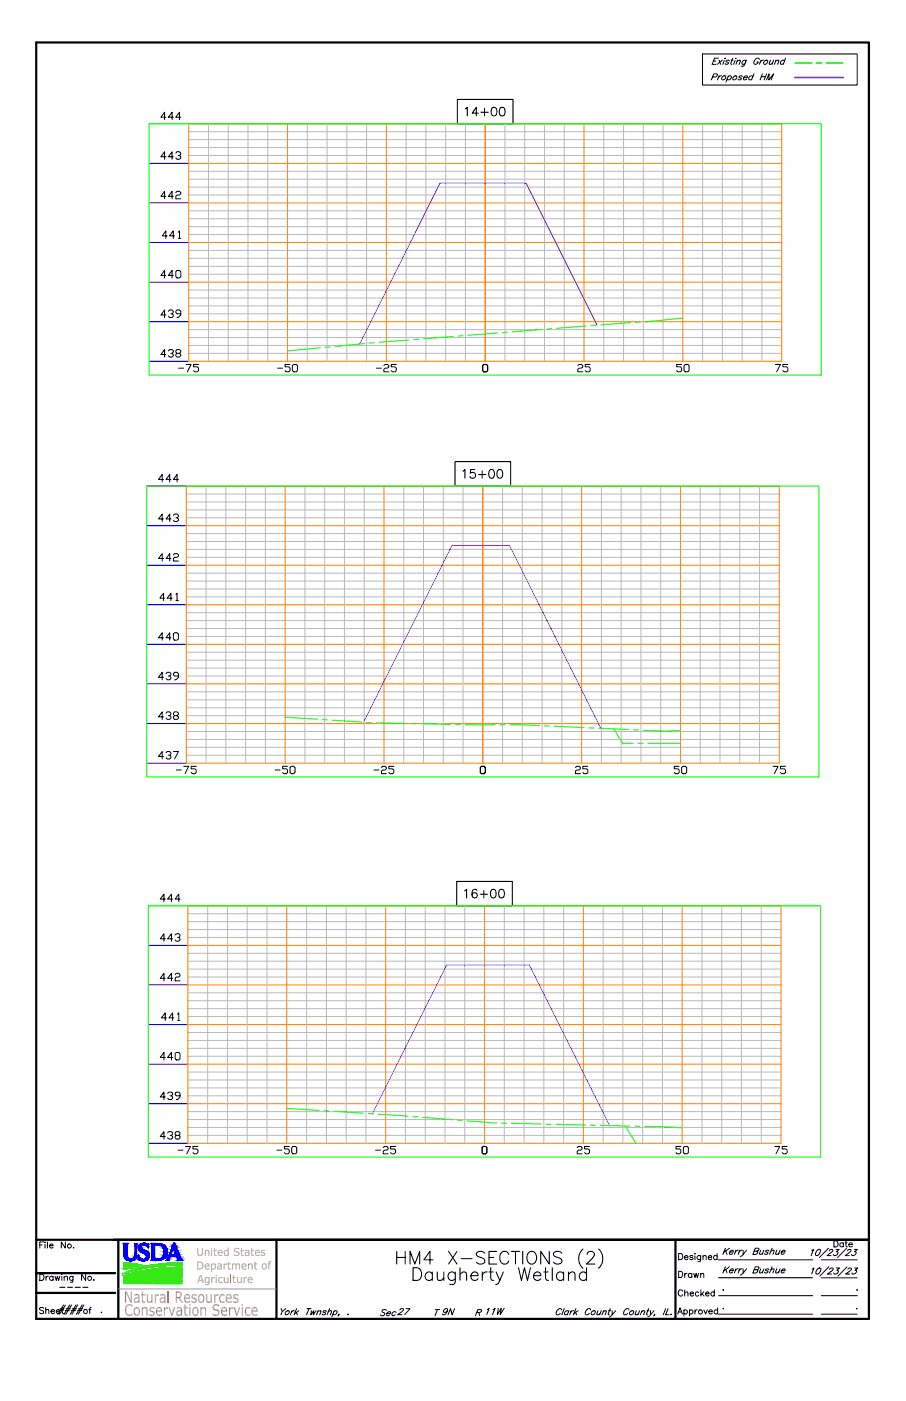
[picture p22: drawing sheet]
<svg xmlns="http://www.w3.org/2000/svg" width="279mm" height="432mm" viewBox="0 0 279 432" stroke-linecap="round" stroke-linejoin="round" font-family="sans-serif">
<defs><g id="words">
<text font-size="9.7" x="121.1" y="392">HM4 X-SECTIONS (2)</text>
<text font-size="8.9" x="126.2" y="397.1">Daugherty Wetland</text>
<g font-size="5.9" fill="#989898">
<text x="38.2" y="401.5">Natural Resources</text>
<text x="38.3" y="405.5">Conservation Service</text>
</g>
<text font-size="5.9" x="16.8" y="406.2">####</text>
<g font-size="5.1">
<text x="255.9" y="385.6">Date</text>
<text x="208.1" y="395.1">Drawn</text>
<text x="135.3" y="406.6">9N</text>
</g>
<g font-size="4.7">
<text x="208.1" y="400.5">Checked</text>
<text x="116" y="406.6">Sec T R</text>
<text x="121.4" y="406.2">27</text>
<text x="148.9" y="406.2">11W</text>
</g>
<g font-size="4.1" fill="#989898">
<text x="60.5" y="387.1">United States</text>
<text x="60.5" y="391.3">Department of</text>
<text x="60.8" y="395.4">Agriculture</text>
</g>
<g font-size="2.5">
<text x="17.1" y="397.8">----</text>
<text x="221.7" y="398.8">.</text>
<text x="263" y="398.8">.</text>
<text x="221.7" y="404.5">.</text>
</g>
</g></defs>
<!-- layer: 1.C3d.Sect -->
<g fill="none" stroke="#000" stroke-width=".33">
<path d="M141.1 30.6h17.1v7.6h-17.1zM143.5 33.6l.6-.5v2.6M147.5 34.9h-1.9l1.3-1.8v2.6M148.3 34.6h2.3M149.4 33.4v2.3M151.8 33.2a.92 .92 0 0 1 1.3 .4 1.71 1.71 0 0 1-.6 2.1h-.3a1.41 1.41 0 0 1-.6-2.1zM154.4 33.2a.88 .88 0 0 1 1.2 .4 2.28 2.28 0 0 1-.2 2 .92 .92 0 0 1-1.3-.4 2.14 2.14 0 0 1 .3-2zM140.3 142.3h17.2v7.5h-17.2zM142.8 145.2l.6-.5v2.7M146.4 144.7h-1.2l-.2 1.1a.93 .93 0 0 1 1.4 0 .93 .93 0 0 1-.1 1.4 .93 .93 0 0 1-1.4-.3M147.6 146.3h2.2M148.7 145.1v2.3"/>
<path d="M151.1 144.8a.85 .85 0 0 1 1.2 .4 1.36 1.36 0 0 1-.8 2.2 1.45 1.45 0 0 1-.7-2.2zM153.6 144.8a.86 .86 0 0 1 1.3 .4 1.35 1.35 0 0 1-.9 2.2 1.69 1.69 0 0 1-.4-2.6zM140.8 271.7h17.2v7.5h-17.2zM143.3 274.6l.6-.5v2.6M147.1 274.5a.76 .76 0 0 0-.8-.4 .76 .76 0 0 0-.6 .5 1.59 1.59 0 0 0 .6 2.1 .82 .82 0 0 0 .9-.7 .82 .82 0 0 0-.7-.9 .82 .82 0 0 0-.9 .7M148.1 275.6h2.3M149.2 274.5v2.2M151.6 274.2a.87 .87 0 0 1 1.3 .4 1.76 1.76 0 0 1-.6 2.1h-.3a1.72 1.72 0 0 1-.4-2.5zM154.1 274.2a.92 .92 0 0 1 1.3 .4 1.71 1.71 0 0 1-.6 2.1h-.3a1.41 1.41 0 0 1-.6-2.1z"/>
</g>
<g fill="none" stroke="#00f" stroke-width=".31">
<path d="M46 38.2h12.2M46 50.4h12.2M46 74.7h12.2M46 62.5h12.2M46 99.2h12.2M46 87h12.2M46 111.3h12.2M45.2 149.8h12.3M45.2 174.2h12.3M45.2 162h12.3M45.2 198.6h12.3M45.2 186.4h12.3"/>
<path d="M45.2 210.8h12.3M45.2 235.2h12.3M45.2 223h12.3M45.8 279.2h12.1M45.8 291.4h12.1M45.8 315.8h12.1M45.8 303.6h12.1M45.8 328h12.1M45.8 352.4h12.1M45.8 340.2h12.1"/>
</g>
<g fill="none" stroke="#ff7f00" stroke-width=".31">
<path d="M58.2 38.2h182.9v73.1h-182.9zM88.7 38.2v73.1M119.1 38.2v73.1M149.6 38.2v73.1M180.1 38.2v73.1M210.6 38.2v73.1M58.2 50.4h182.9M58.2 74.7h182.9M58.2 62.5h182.9M58.2 99.2h182.9M58.2 87h182.9M57.5 149.8h182.8v85.4h-182.8z"/>
<path d="M87.9 149.8v85.4M118.4 149.8v85.4M148.9 149.8v85.4M179.4 149.8v85.4M209.9 149.8v85.4M57.5 174.2h182.8M57.5 162h182.8M57.5 198.6h182.8M57.5 186.4h182.8M57.5 210.8h182.8M57.5 223h182.8M57.9 279.2h183v73.2h-183z"/>
<path d="M88.4 279.2v73.2M118.9 279.2v73.2M149.4 279.2v73.2M179.9 279.2v73.2M210.4 279.2v73.2M57.9 291.4h183M57.9 315.8h183M57.9 303.6h183M57.9 328h183M57.9 340.2h183"/>
</g>
<g fill="none" stroke="#bababa" stroke-width=".31">
<path d="M64.3 38.2v73.1M70.4 38.2v73.1M76.5 38.2v73.1M82.6 38.2v73.1M94.8 38.2v73.1M100.9 38.2v73.1M107 38.2v73.1M113.1 38.2v73.1M125.2 38.2v73.1M131.3 38.2v73.1M137.4 38.2v73.1M143.5 38.2v73.1"/>
<path d="M155.7 38.2v73.1M161.8 38.2v73.1M167.9 38.2v73.1M174 38.2v73.1M186.2 38.2v73.1M192.3 38.2v73.1M198.4 38.2v73.1M204.5 38.2v73.1M216.7 38.2v73.1M222.8 38.2v73.1M228.9 38.2v73.1M235 38.2v73.1"/>
<path d="M58.2 57.7h182.9M58.2 55.2h182.9M58.2 52.8h182.9M58.2 47.9h182.9M58.2 45.5h182.9M58.2 43h182.9M58.2 40.6h182.9M58.2 79.6h182.9M58.2 77.2h182.9M58.2 72.3h182.9M58.2 69.9h182.9M58.2 67.4h182.9"/>
<path d="M58.2 65h182.9M58.2 60.1h182.9M58.2 96.7h182.9M58.2 94.3h182.9M58.2 91.8h182.9M58.2 89.4h182.9M58.2 84.5h182.9M58.2 82.1h182.9M58.2 108.9h182.9M58.2 106.5h182.9M58.2 104h182.9M58.2 101.6h182.9"/>
<path d="M57.5 159.6h182.8M57.5 157.1h182.8M57.5 154.7h182.8M57.5 152.3h182.8M63.6 149.8v85.4M69.7 149.8v85.4M75.7 149.8v85.4M81.8 149.8v85.4M94 149.8v85.4M100.1 149.8v85.4M106.2 149.8v85.4M112.3 149.8v85.4"/>
<path d="M124.5 149.8v85.4M130.6 149.8v85.4M136.7 149.8v85.4M142.8 149.8v85.4M155 149.8v85.4M161.1 149.8v85.4M167.2 149.8v85.4M173.3 149.8v85.4M185.5 149.8v85.4M191.6 149.8v85.4M197.7 149.8v85.4M203.8 149.8v85.4"/>
<path d="M215.9 149.8v85.4M222 149.8v85.4M228.1 149.8v85.4M234.2 149.8v85.4M57.5 179.1h182.8M57.5 176.7h182.8M57.5 171.8h182.8M57.5 169.3h182.8M57.5 166.9h182.8M57.5 164.5h182.8M57.5 196.2h182.8M57.5 193.7h182.8"/>
<path d="M57.5 191.3h182.8M57.5 188.8h182.8M57.5 184h182.8M57.5 181.5h182.8M57.5 218.1h182.8M57.5 215.7h182.8M57.5 213.2h182.8M57.5 208.3h182.8M57.5 205.9h182.8M57.5 203.5h182.8M57.5 201h182.8M57.5 232.8h182.8"/>
<path d="M57.5 230.3h182.8M57.5 227.9h182.8M57.5 225.5h182.8M57.5 220.6h182.8M64 279.2v73.2M70.1 279.2v73.2M76.2 279.2v73.2M82.3 279.2v73.2M94.6 279.2v73.2M100.7 279.2v73.2M106.8 279.2v73.2M112.8 279.2v73.2"/>
<path d="M125 279.2v73.2M131.1 279.2v73.2M137.2 279.2v73.2M143.3 279.2v73.2M155.5 279.2v73.2M161.6 279.2v73.2M167.7 279.2v73.2M173.8 279.2v73.2M186 279.2v73.2M192.1 279.2v73.2M198.2 279.2v73.2M204.3 279.2v73.2"/>
<path d="M216.5 279.2v73.2M222.6 279.2v73.2M228.7 279.2v73.2M234.8 279.2v73.2M57.9 298.7h183M57.9 296.2h183M57.9 293.8h183M57.9 288.9h183M57.9 286.5h183M57.9 284.1h183M57.9 281.6h183M57.9 318.2h183"/>
<path d="M57.9 313.3h183M57.9 310.9h183M57.9 308.4h183M57.9 306h183M57.9 301.1h183M57.9 337.7h183M57.9 335.3h183M57.9 332.9h183M57.9 330.4h183M57.9 325.5h183M57.9 323.1h183M57.9 320.7h183"/>
<path d="M57.9 349.9h183M57.9 347.5h183M57.9 345.1h183M57.9 342.6h183"/>
</g>
<g fill="none" stroke="#0f0" stroke-width=".33">
<path d="M46 38.2h207.3v77.4h-207.3zM194.4 99.4l-9.1 .7M197.5 99.2l-1.5 .2M210.6 98.1l-11.6 1.1M98.7 107.2l-10 .9M101.8 106.9l-1.5 .1M112.4 105.9l-9.1 .9M115.4 105.6l-1.5 .1M126.1 104.8l-9.1 .7M129.1 104.6l-1.5 .1M139.8 103.7l-9.2 .7M142.8 103.5l-1.5 .1"/>
<path d="M153.4 102.7l-9.1 .6M156.5 102.4l-1.6 .1M167.1 101.6l-9.1 .7M170.1 101.3l-1.5 .1M180.8 100.5l-9.1 .7M183.8 100.3h-1.5M45.2 149.8h207.3v89.7h-207.3zM87.9 221.1l10 .6M99.4 221.8l1.5 .1M102.4 222l9.1 .6M113.1 222.7l1.5 .1M116.1 222.8l9.1 .2"/>
<path d="M126.8 223h1.5M129.8 223.1l9.2 .2M140.5 223.3h1.5M143.5 223.3l9.2 .1M154.2 223.4h1.5M157.3 223.4l9.1 .2M167.9 223.7l1.6 .1M171 223.8l9.1 .4M181.6 224.3l1.6 .1M184.7 224.4l9.1 .4M189.3 224.6l2.7 4.5h3.3M195.3 224.9l1.5 .1"/>
<path d="M196.8 229.1h1.5M198.4 225.1l6.1 .2 5.4-.2M199.9 229.1h10M45.8 279.2h207.2v77.4h-207.2zM88.4 341.6l10 .6M99.9 342.3l1.6 .2M103 342.5l9.1 .6M113.6 343.2l1.6 .1M116.7 343.4l9.1 .6M127.3 344.1l1.5 .1M130.4 344.4l9.1 .7M141 345.2l1.5 .1"/>
<path d="M144 345.5l9.2 .6M154.7 346.1l1.5 .1M157.7 346.2l9.2 .2M168.4 346.5h1.5M171.4 346.5l9.2 .3M182.1 346.8h1.5M185.1 346.8l9.2 .3M192.9 347l3.2 5.4M195.8 347.1h1.5M198.9 347.2l11.5 .4"/>
</g>
<g fill="none" stroke="#000" stroke-width=".31">
<path d="M51.2 36.1h-1.6l1.2-1.5v2.3M53.4 36.1h-1.5l1.2-1.5v2.3M55.8 36.1h-1.6l1.1-1.5v2.3M51.2 48.3h-1.6l1.2-1.5v2.3M53.4 48.3h-1.5l1.2-1.5v2.3M54.2 59.4l.4-.4h.7l.5 .4v.3l-.5 .4h-.7l-.4 .4v.8h1.6M54.2 47.2l.4-.4h.7l.5 .4v.3l-.5 .4h-.3M55.3 47.9l.5 .4v.4l-.5 .4h-.7l-.4-.4M51.2 60.5h-1.6l1.2-1.5v2.3M51.5 72.7h-1.5l1.2-1.5v2.3M53.4 60.5h-1.5l1.2-1.5v2.3M53.8 72.7h-1.5l1.1-1.5v2.3"/>
<path d="M55 71.6l.3-.4v2.3M55 73.5h.8M51.2 97.1h-1.6l1.2-1.6v2.4M51.2 84.9h-1.6l1.2-1.6v2.4M51.9 95.9l.4-.4h.8l.3 .4v.4l-.3 .4h-.4M53.1 96.7l.3 .4v.3l-.3 .5h-.8l-.4-.5M53.4 84.9h-1.5l1.2-1.6v2.4M54.6 83.3h.7l.5 .5v1.5l-.5 .4h-.7l-.4-.4v-1.5zM55.8 96.7h-1.2l-.4-.4v-.4l.4-.4h.7l.5 .4v1.2l-.8 .8h-.4M51.2 109.3h-1.6l1.2-1.6v2.3M51.9 108.1l.4-.4h.8l.3 .4v.4l-.3 .4h-.4M53.1 108.9l.3 .4v.3l-.3 .4h-.8l-.4-.4"/>
<path d="M54.6 108.9l-.4-.4v-.4l.4-.4h.7l.5 .4v.4l-.5 .4h-.7l-.4 .4v.3l.4 .4h.7l.5-.4v-.3l-.5-.4M55.1 113.5h1.5M57.4 112.3h1.5l-1.1 2.3M61.2 112.3h-1.5v.8h1.1l.4 .4v.7l-.4 .4h-.7l-.4-.4M85.6 113.5h1.5M89.4 112.3h-1.5v.8h1.1l.4 .4v.7l-.4 .4h-.7l-.4-.4M90.2 112.7l.4-.4h.8l.3 .4v1.5l-.3 .4h-.8l-.4-.4zM116.1 113.5h1.5M118.4 112.7l.3-.4h.8l.4 .4v.4l-.4 .4h-.8l-.3 .3v.8h1.5M122.2 112.3h-1.5v.8h1.1l.4 .4v.7l-.4 .4h-.7l-.4-.4M148.9 112.7l.3-.4h.8l.4 .4v1.5l-.4 .4h-.8l-.3-.4zM178.2 112.7l.4-.4h.7l.4 .4v.4l-.4 .4h-.7l-.4 .3v.8h1.5"/>
<path d="M182 112.3h-1.5v.8h1.1l.4 .4v.7l-.4 .4h-.7l-.4-.4M210.2 112.3h-1.5v.8h1.1l.4 .4v.7l-.4 .4h-.8l-.3-.4M210.9 112.7l.5-.4h.7l.4 .4v1.5l-.4 .4h-.7l-.5-.4zM239.1 112.3h1.6l-1.2 2.3M243 112.3h-1.6v.8h1.2l.4 .4v.7l-.4 .4h-.8l-.4-.4M50.4 159.9h-1.5l1.1-1.5v2.3M50.4 147.8h-1.5l1.1-1.6v2.3M52.7 159.9h-1.5l1.1-1.5v2.3M52.7 147.8h-1.5l1.1-1.6v2.3M53.5 158.8l.3-.4h.8l.4 .4v.4l-.4 .4h-.4M54.6 159.6l.4 .3v.5l-.4 .3h-.8l-.3-.3M55 147.8h-1.5l1.1-1.6v2.3"/>
<path d="M50.4 172.1h-1.5l1.1-1.5v2.3M52.7 172.1h-1.5l1.1-1.5v2.3M53.5 171l.3-.4h.8l.4 .4v.4l-.4 .4h-.8l-.3 .3v.8h1.5M50.4 196.6h-1.5l1.1-1.6v2.3M50.8 184.4h-1.5l1.1-1.6v2.3M52.7 196.6h-1.5l1.1-1.6v2.3M53.1 184.4h-1.5l1.1-1.6v2.3M53.5 195.4l.3-.4h.8l.4 .4v1.5l-.4 .4h-.8l-.3-.4zM54.2 183.2l.4-.4v2.3M54.2 185.1h.8M50.4 208.8h-1.5l1.1-1.6v2.3M51.2 219.8l.4-.4h.7l.4 .4v.4l-.4 .4h-.4"/>
<path d="M51.2 207.6l.4-.4h.7l.4 .4v.4l-.4 .3h-.4M52.3 208.3l.4 .5v.3l-.4 .4h-.7l-.4-.4M55 208.3h-1.2l-.3-.3v-.4l.3-.4h.8l.4 .4v1.2l-.8 .7h-.4M50.4 233.1h-1.5l1.1-1.5v2.3M50.4 220.9h-1.5l1.1-1.5v2.3M51.2 232l.4-.4h.7l.4 .4v.4l-.4 .4h-.4M52.3 232.8l.4 .3v.4l-.4 .4h-.7l-.4-.4M52.3 220.6l.4 .3v.4l-.4 .4h-.7l-.4-.4M53.5 231.6h1.5l-1.2 2.3M53.8 220.6l-.3-.4v-.4l.3-.4h.8l.4 .4v.4l-.4 .4h-.8l-.3 .3v.4l.3 .4h.8l.4-.4v-.4l-.4-.3M54.4 237.3h1.5M56.7 236.2h1.5l-1.1 2.3"/>
<path d="M60.5 236.2h-1.5v.8h1.1l.4 .3v.8l-.4 .4h-.7l-.4-.4M84.8 237.3h1.6M88.7 236.2h-1.5v.8h1.1l.4 .3v.8l-.4 .4h-.8l-.3-.4M89.4 236.6l.4-.4h.8l.4 .4v1.5l-.4 .4h-.8l-.4-.4zM115.3 237.3h1.6M117.6 236.6l.4-.4h.8l.3 .4v.4l-.3 .3h-.8l-.4 .4v.8h1.5M121.5 236.2h-1.6v.8h1.2l.4 .3v.8l-.4 .4h-.8l-.4-.4M148.1 236.6l.4-.4h.8l.4 .4v1.5l-.4 .4h-.8l-.4-.4zM177.5 236.6l.3-.4h.8l.4 .4v.4l-.4 .3h-.8l-.3 .4v.8h1.5M181.3 236.2h-1.6v.8h1.2l.4 .3v.8l-.4 .4h-.8l-.4-.4M209.4 236.2h-1.5v.8h1.2l.3 .3v.8l-.3 .4h-.8l-.4-.4M210.2 236.6l.4-.4h.8l.4 .4v1.5l-.4 .4h-.8l-.4-.4z"/>
<path d="M238.4 236.2h1.6l-1.2 2.3M242.2 236.2h-1.5v.8h1.2l.3 .3v.8l-.3 .4h-.8l-.4-.4M51 277.1h-1.6l1.2-1.5v2.3M53.2 277.1h-1.5l1.2-1.5v2.3M55.5 277.1h-1.5l1.1-1.5v2.3M51 289.3h-1.6l1.2-1.5v2.3M53.2 289.3h-1.5l1.2-1.5v2.3M54 288.2l.4-.4h.7l.4 .4v.4l-.4 .3h-.3M55.1 288.9l.4 .4v.4l-.4 .4h-.7l-.4-.4M51 301.5h-1.6l1.2-1.5v2.3M51.3 313.7h-1.5l1.2-1.5v2.3M53.2 301.5h-1.5l1.2-1.5v2.3"/>
<path d="M53.6 313.7h-1.5l1.1-1.5v2.3M54 300.4l.4-.4h.7l.4 .4v.4l-.4 .3h-.7l-.4 .4v.8h1.5M54.8 312.6l.3-.4v2.3M54.8 314.5h.7M51 338.1h-1.6l1.2-1.5v2.3M51 325.9h-1.6l1.2-1.5v2.3M51.7 337l.4-.4h.8l.3 .4v.3l-.3 .4h-.4M52.9 337.7l.3 .4v.4l-.3 .4h-.8l-.4-.4M53.2 325.9h-1.5l1.2-1.5v2.3M54.4 324.4h.7l.4 .4v1.5l-.4 .4h-.7l-.4-.4v-1.5zM55.5 337.7h-1.1l-.4-.4v-.3l.4-.4h.7l.4 .4v1.1l-.7 .8h-.4M51 350.3h-1.6l1.2-1.5v2.3"/>
<path d="M51.7 349.2l.4-.4h.8l.3 .4v.4l-.3 .3h-.4M52.9 349.9l.3 .4v.4l-.3 .4h-.8l-.4-.4M54.4 349.9l-.4-.3v-.4l.4-.4h.7l.4 .4v.4l-.4 .3h-.7l-.4 .4v.4l.4 .4h.7l.4-.4v-.4l-.4-.4M54.9 354.5h1.5M57.2 353.3h1.5l-1.1 2.3M61 353.3h-1.5v.8h1.1l.4 .4v.8l-.4 .3h-.7l-.4-.3M85.4 354.5h1.5M89.2 353.3h-1.5v.8h1.1l.4 .4v.8l-.4 .3h-.7l-.4-.3M90 353.7l.3-.4h.8l.4 .4v1.6l-.4 .3h-.8l-.3-.3zM115.9 354.5h1.5M118.2 353.7l.3-.4h.8l.4 .4v.4l-.4 .4h-.8l-.3 .4v.7h1.5M122 353.3h-1.6v.8h1.2l.4 .4v.8l-.4 .3h-.7l-.5-.3"/>
<path d="M148.7 353.7l.3-.4h.8l.4 .4v1.6l-.4 .3h-.8l-.3-.3zM178 353.7l.4-.4h.7l.4 .4v.4l-.4 .4h-.7l-.4 .4v.7h1.5M181.8 353.3h-1.5v.8h1.1l.4 .4v.8l-.4 .3h-.7l-.4-.3M210 353.3h-1.5v.8h1.1l.4 .4v.8l-.4 .3h-.8l-.3-.3M210.7 353.7l.5-.4h.7l.4 .4v1.6l-.4 .3h-.7l-.5-.3zM238.9 353.3h1.6l-1.2 2.3M242.8 353.3h-1.6v.8h1.2l.4 .4v.8l-.4 .3h-.8l-.4-.3"/>
</g>
<path d="M184.1 100.2l-21.9-43.8h-26.5l-24.8 49.6M112.1 222.6l27.3-54.5h17.7l28.2 56.4M114.8 343.3l22.9-45.8h25.6l24.7 49.4" fill="none" stroke="#f0f" stroke-width=".33"/>
<!-- layer: 4.Tblk.Brdr.Line -->
<path d="M11.2 13.1h256.8v393.4h-256.8zM11.2 382.1h256.8M11.2 398.5h24.3M11.2 392.4h24.3M36.5 382.1v24.4M85.3 382.1v24.4M208.3 382.1v24.4" fill="none" stroke="#000" stroke-width=".69"/>
<!-- layer: 4.Tblk.Text -->
<g fill="none" stroke="#000" stroke-width=".31">
<path d="M12.3 392.7h.6a1.01 1.01 0 0 1 .7 1 1.01 1.01 0 0 1-.7 .9h-.6zM12.3 383.7h.7M13.5 382.8h-1.2v1.9M13.9 382.8v.2zM13.9 383.5v1.2M14.2 393.4v1.2M14.6 382.8v1.9M14.9 393.4l-.4 .1-.3 .4M15.3 383.9h1.1a.61 .61 0 0 0-.9-.3 .61 .61 0 0 0-.2 .8 .61 .61 0 0 0 .9 .2l.2-.2M16.4 393.6a.61 .61 0 0 0-.9-.1 .61 .61 0 0 0 0 .9 .61 .61 0 0 0 .9-.1M16.4 393.4v1.2M17 393.4l.4 1.2 .3-1.2 .4 1.2 .3-1.2"/>
<path d="M19.1 392.7v.2zM19.1 393.5v1.1M19.8 393.7l.4-.3 .5 .1 .1 1.1M19.8 393.4v1.2M20.2 382.8v1.9l-1.3-1.9v1.9M22.5 393.4l-.1 1.7-.7 .1M22.5 393.6a.61 .61 0 0 0-.9-.1 .61 .61 0 0 0 0 .9 .61 .61 0 0 0 .9-.1M22.6 384.6h.2zM26.4 392.7v1.9l-1.2-1.9v1.9M28.9 394.4v.2zM209.3 386.3h.6a1.01 1.01 0 0 1 .7 1 1.01 1.01 0 0 1-.7 .9h-.6zM211.1 387.5h1.1a.61 .61 0 0 0-.7-.5 .61 .61 0 0 0-.5 .6 .61 .61 0 0 0 .5 .6l.7-.2"/>
<path d="M213.7 387.2l-.4-.3-.6 .3 .9 .5v.4l-.5 .1-.4-.2M214.3 386.3v.2zM214.3 387.1v1.1M216.1 386.9l-.2 1.8-.6 .1M216.1 387.2a.61 .61 0 0 0-.9-.1 .61 .61 0 0 0 0 1 .61 .61 0 0 0 .9-.1M216.8 387.3l.4-.4 .5 .2 .1 1.1M216.8 386.9v1.3M218.4 387.5h1.1a.53 .53 0 0 0-.5-.6 .53 .53 0 0 0-.6 .6l.1 .5 .4 .2 .6-.2M221.1 387.2a.61 .61 0 0 0-.9-.1 .61 .61 0 0 0 0 1 .61 .61 0 0 0 .9-.1M221.1 386.3v1.9M221.6 399.3h29M221.6 393.8h29"/>
<path d="M221.6 388.3h29M253.3 399.3h11.1M253.3 393.9h11.1M253.3 388.3h11M13.5 403.2l-.5-.2-.8 .2 .1 .4 1.1 .5-.1 .7-.7 .1-.4-.3M14.1 404l.4-.4 .5 .1 .1 1.2M14.1 403v1.9M209 405l.7-1.9 .8 1.9M209.3 404.3h.9M210.9 404a.59 .59 0 0 1 .9-.1 .59 .59 0 0 1 0 .9 .59 .59 0 0 1-.9-.1M210.9 403.7v1.9M212.6 404a.61 .61 0 0 1 .9-.1 .61 .61 0 0 1 0 .9 .61 .61 0 0 1-.9-.1"/>
<path d="M212.6 403.7v1.9M214.3 403.7v1.3M215.1 403.7l-.5 .1-.3 .5M217 403.7l.6 1.3 .5-1.3M218.6 404.3h1.1a.61 .61 0 0 0-.7-.5 .61 .61 0 0 0-.5 .6 .61 .61 0 0 0 .5 .6l.7-.3M221.3 404a.61 .61 0 0 0-.9-.1 .61 .61 0 0 0 0 .9 .61 .61 0 0 0 .9-.1M221.6 405h29M253.3 405h11"/>
<circle cx="21.4" cy="384" r=".63"/>
<circle cx="27.6" cy="394" r=".61"/>
<circle cx="216" cy="404.3" r=".64"/>
</g>
<!-- layer: 2.Text.Note -->
<g fill="none" stroke="#000" stroke-width=".31">
<path d="M223.7 384.7l-.8 1.9M223.7 390.4l-.8 2M223.8 385.5l.4 1.1M223.8 391.3l.4 1.1M225 384.7l-1.8 1.3M225 390.4l-1.8 1.3M225 385.9h1.1l.1-.4a.74 .74 0 0 0-1 .1 .74 .74 0 0 0 0 1l.7-.3M225 391.6h1.1l.1-.3a.74 .74 0 0 0-1 .1 .74 .74 0 0 0 0 1l.7-.3M227 385.3l-.5 1.3M227 391.1l-.5 1.3M227.7 385.3l-.9 .6M227.7 391.1l-.9 .5"/>
<path d="M228.1 385.3l-.5 1.3M228.1 391.1l-.5 1.3M228.9 385.3l-1 .6M228.9 391.1l-1 .5M229.2 385.3v1.3l1.1-1.3M229.2 391.1v1.3l1.1-1.3M229.2 386.6l-.9 .6M229.2 392.4l-.9 .6M232.6 385.6l1.1-.1 .4-.4-.1-.3-1.1-.1-.7 1.9 1.2-.2 .3-.4-.3-.4M232.6 391.3h1.1l.4-.5-.1-.3-1.1-.1-.7 2 1.2-.2 .3-.5-.3-.4M234.6 385.3l-.4 1.2 .4 .1 .6-.3M234.6 391.1l-.4 1.1 .4 .2 .6-.4"/>
<path d="M235.6 385.3l-.6 1.3M235.6 391.1l-.6 1.3M237.1 385.6l-.3-.3-.5 .1-.2 .4 .7 .3v.2l-.5 .3-.5-.3M237.1 391.3l-.3-.2-.5 .1-.2 .3 .7 .3v.2l-.5 .4-.5-.3M237.7 385.7l.6-.4 .4 .1-.4 1.2M237.7 391.4l.6-.3 .4 .1-.4 1.2M238.1 384.7l-.8 1.9M238.1 390.4l-.8 2M239.6 385.3l-.4 1.2 .4 .1 .6-.3M239.6 391.1l-.4 1.1 .4 .2 .6-.4M240.6 385.3l-.6 1.3M240.6 391.1l-.6 1.3"/>
<path d="M241 385.9h1.1v-.4a.74 .74 0 0 0-1 .1 .74 .74 0 0 0 0 1l.8-.3M241 391.6h1.1v-.3a.74 .74 0 0 0-1 .1 .74 .74 0 0 0 0 1l.8-.3M250.3 385.4l.6-.3-.7 1.9M250.4 391.2l.6-.4-.7 1.9M252.1 391.2l.3-.3h.7a1.27 1.27 0 0 1-1.4 1.7v-.7zM252.2 385.2h.8a1.27 1.27 0 0 1-1.5 1.7v-.8zM255.5 384.7l-2.8 2.9M255.6 390.4l-2.8 2.9M255.9 391.3a.58 .58 0 0 1 .5-.5 .58 .58 0 0 1 .5 .4l-1.7 1.5h1.2M257.9 390.8h1l-.8 .7h.2a.73 .73 0 0 1-.2 1 .73 .73 0 0 1-1-.1M261.1 384.7l-2.8 2.9M261.2 390.4l-2.8 2.9"/>
<path d="M261.5 391.3a.58 .58 0 0 1 .5-.5 .58 .58 0 0 1 .6 .4l-1.8 1.5h1.2M263.5 390.8h1l-.8 .7h.3a.75 .75 0 0 1-.3 1 .75 .75 0 0 1-1-.1M31.2 404.5h.2zM90.8 404l-.5 .1-.5 .4M91.4 404.5l.3 .7M91.5 403.3l-.8 1.9M92.1 404l-1.2 .9M94.6 403.3h1.3M95.3 403.3l-.8 1.9M96 404l-.1 1.2 .9-1.2-.2 1.2 .9-1.2M98 404.3l.6-.3 .4 .1-.4 1.1M98.1 404l-.5 1.2"/>
<path d="M100.6 404.2l-.2-.2-.8 .2v.2l.8 .3-.2 .5h-.6l-.2-.2M101.2 404.3l.6-.3 .4 .1-.3 1.1M101.6 403.3l-.7 1.9M103 404.2l.7-.2a.72 .72 0 0 1 0 1 .72 .72 0 0 1-1 0M103.1 404l-.8 1.8M104.6 405.2l-.4 .4M107.2 405.2l.1-.2zM173.2 403.8a.79 .79 0 0 0-.9-.5 .79 .79 0 0 0-.6 .8l-.1 1.1h.5l.7-.4M174 403.3l-.8 1.9M175.3 404.2a.73 .73 0 0 0-1 0 .73 .73 0 0 0 0 1l.8-.2M175.5 404l-.6 1.2M176.2 404l-.5 1.2"/>
<path d="M176.9 404l-.5 .1-.4 .4M177.5 404.5l.3 .7M177.6 403.3l-.7 1.9M178.3 404l-1.3 .9M182.1 403.8a.77 .77 0 0 0-.8-.5 .77 .77 0 0 0-.6 .8l-.2 .4 .1 .7h.5l.6-.4M182.6 404.2l.7-.2a.7 .7 0 0 1 0 1 .7 .7 0 0 1-1 0zM184.4 404l-.4 1.2h.5l.6-.3M185.4 404l-.5 1.2M186 404.3l.6-.3 .4 .1-.4 1.1M186.2 404l-.6 1.2M187.7 404h.6M188.2 403.3l-.6 1.6v.3h.3"/>
<path d="M188.8 404v1.2l1.1-1.2M188.8 405.2l-.9 .6M194 403.8a.77 .77 0 0 0-.9-.5 .77 .77 0 0 0-.6 .8l-.1 1.1h.5l.7-.4M194.4 404.2l.8-.2a.72 .72 0 0 1-.1 1 .72 .72 0 0 1-1 0zM196.2 404l-.3 1.2h.4l.6-.3M197.3 404l-.6 1.2M197.8 404.3l.6-.3 .4 .1-.3 1.1M198 404l-.5 1.2M199.5 404h.6M200.1 403.3l-.7 1.6v.3h.3M200.6 404v1.2l1.1-1.2M200.6 405.2l-.9 .6"/>
<path d="M201.9 405.2l-.3 .4M205.3 403.3l-.8 1.9M206 403.3l-.7 1.9h1M206.8 405.2l.2-.2zM264.1 403.3h.2z"/>
</g>
<!-- layer: 4.Tblk.Logo -->
<path d="M36.5 397.3h48.8" fill="none" stroke="#989898" stroke-width=".31"/>
<g fill="#00f" stroke="#00f" stroke-width=".31">
<path d="M38 383.3h1.5z"/>
<path d="M38.3 383.7v.4z"/>
<path d="M39.3 383.7v.4z"/>
<path d="M41.7 383.7v.4z"/>
<path d="M42.2 383.7v.4z"/>
<path d="M38.3 384.1v2.2z"/>
<path d="M39.3 384.1v2.2z"/>
<path d="M41.7 384.1v2.2z"/>
<path d="M42.2 384.1l-.1 2.2z"/>
<path d="M38.3 386.3v.4z"/>
<path d="M39.3 386.3v.4z"/>
<path d="M41.7 386.3v.4z"/>
<path d="M42.1 386.3v.4z"/>
<path d="M38.3 386.7v.2z"/>
<path d="M39.3 386.7v.2z"/>
<path d="M41.7 386.7v.2z"/>
<path d="M42.1 386.7v.2z"/>
<path d="M40.8 388.1h.1z"/>
<path d="M38.9 388.2l.2 .1z"/>
<path d="M41.6 388.2l-.1 .1z"/>
<path d="M39.4 388.5h.2z"/>
<path d="M41 388.5h.2z"/>
<path d="M39.6 388.5h.2z"/>
<path d="M40.8 388.5h.2z"/>
<path d="M39.8 388.5l.2 .1z"/>
<path d="M40.6 388.6l.2-.1z"/>
<path d="M40.1 388.6h.3zM40.4 388.6h.2z"/>
</g>
<g fill="#0037dd" stroke="#0037dd" stroke-width=".31">
<path d="M44.4 383.2h.2z"/>
<path d="M46.6 383.3h.5z"/>
<path d="M38 383.3h1.5z"/>
<path d="M38.2 383.4h1.2z"/>
<path d="M44 386.2h1.9z"/>
<path d="M48.7 388.1h1.6z"/>
<path d="M44.3 388.2h1.2z"/>
<path d="M39.1 388.3h2.4z"/>
<path d="M39.4 388.5h1.8z"/>
<path d="M46.6 388.5h.9z"/>
<path d="M55.7 388.5h.6z"/>
<path d="M54.7 388.5h.4z"/>
<path d="M39.8 388.5h1z"/>
<path d="M44.4 383.2h.3zM44.3 383.2h.4z"/>
<path d="M44.3 383.2h.5zM44.2 383.2h.6z"/>
<path d="M44.2 383.2h.7zM44 383.2h.9z"/>
<path d="M44 383.2l1 .1zM43.9 383.3h1.1z"/>
<path d="M46.6 383.3h1.4zM46.6 383.3h1.4z"/>
<path d="M46.6 383.3h2.1zM46.6 383.3h2.1z"/>
<path d="M41.5 383.3h.9zM41.5 383.3h.9z"/>
<path d="M38 383.3h1.5zM38 383.3h1.5z"/>
<path d="M38 383.3h1.5zM38 383.3h1.5z"/>
<path d="M46.6 383.3h2.2zM46.6 383.3h2.2z"/>
<path d="M43.9 383.3h1.2zM43.8 383.3h1.3z"/>
<path d="M38 383.3h1.5zM38 383.3h1.5z"/>
<path d="M41.5 383.3h.9zM41.5 383.3h.9zM41.5 383.3h.9zM41.5 383.3h.9z"/>
<path d="M38 383.3h1.5zM38 383.3h1.5zM38 383.3h1.5zM38 383.3h1.5z"/>
<path d="M41.5 383.3h.9zM41.5 383.3h.9z"/>
<path d="M46.6 383.3h2.6zM46.6 383.3h2.6z"/>
<path d="M43.8 383.3h1.4zM43.8 383.3h1.4z"/>
<path d="M38 383.3h1.5zM38 383.3h1.5z"/>
<path d="M38.1 383.3h1.4zM38.1 383.3h1.4zM38.1 383.3h1.4zM38.1 383.3h1.4z"/>
<path d="M46.6 383.3h2.7zM46.6 383.3h2.7z"/>
<path d="M41.5 383.3h.9zM41.5 383.3h.8z"/>
<path d="M41.5 383.3h.8zM41.5 383.3h.8z"/>
<path d="M43.8 383.3h1.6zM43.6 383.3h1.8z"/>
<path d="M38.1 383.3h1.4zM38.1 383.3h1.3z"/>
<path d="M41.6 383.3h.7zM41.6 383.3h.7z"/>
<path d="M38.1 383.3h1.3zM38.1 383.3h1.3z"/>
<path d="M43.6 383.3l1.8 .1zM43.6 383.3l1.8 .1z"/>
<path d="M46.7 383.3l2.9 .1zM46.7 383.3l2.9 .1z"/>
<path d="M41.6 383.3h.7zM41.6 383.3l.7 .1z"/>
<path d="M46.7 383.4h3zM46.7 383.4h3z"/>
<path d="M38.2 383.3h1.2zM38.2 383.3l1.2 .1zM38.2 383.4h1.2z"/>
<path d="M43.6 383.4h1.9zM43.5 383.4h2z"/>
<path d="M41.6 383.4h.7zM41.6 383.4h.6zM41.7 383.4h.5zM41.7 383.4h.5z"/>
<path d="M43.5 383.4h2.1zM43.5 383.4h2.1z"/>
<path d="M38.2 383.4h1.2zM38.2 383.4h1.1z"/>
<path d="M38.2 383.4l1.1 .1zM38.2 383.4l1.1 .1z"/>
<path d="M41.7 383.4l.5 .1zM41.7 383.4l.5 .1z"/>
<path d="M46.7 383.4l3.2 .1zM46.7 383.4l3.2 .1zM46.7 383.5h3.2zM46.7 383.5h3.2z"/>
<path d="M43.5 383.4l2.1 .1zM43.4 383.5h2.2z"/>
<path d="M41.7 383.5h.5zM41.7 383.5h.5z"/>
<path d="M38.2 383.5h1.1zM38.2 383.5h1.1zM38.2 383.5h1.1zM38.2 383.5h1.1z"/>
<path d="M41.7 383.5h.5zM41.7 383.5h.5z"/>
<path d="M38.2 383.5h1.1zM38.2 383.5h1.1z"/>
<path d="M43.4 383.5h2.2zM43.4 383.5h2.2z"/>
<path d="M41.7 383.5h.5zM41.7 383.5h.5z"/>
<path d="M38.3 383.5h1zM38.3 383.5h1z"/>
<path d="M46.7 383.5l3.5 .1zM46.7 383.5l3.5 .1z"/>
<path d="M53.7 383.3l.3 .3zM53.7 383.3l.3 .3h-.5z"/>
<path d="M43.3 383.5l2.3 .1zM43.2 383.6h2.4z"/>
<path d="M44.4 383.6h1.2zM44.4 383.6h1.2z"/>
<path d="M43.2 383.6h1.2zM43.2 383.6h1.1z"/>
<path d="M41.7 383.5l.5 .1zM41.7 383.5l.5 .1z"/>
<path d="M46.8 383.6h3.5zM46.8 383.6h3.5z"/>
<path d="M43.2 383.6h1zM43.2 383.6h1.1z"/>
<path d="M43.2 383.6h.9zM43.2 383.6h1z"/>
<path d="M44.5 383.6h1.1zM44.5 383.6h1.1z"/>
<path d="M41.7 383.6l.5 .1zM41.7 383.6l.5 .1z"/>
<path d="M43.2 383.6h.9zM43.2 383.6l.8 .1z"/>
<path d="M44.6 383.6l1 .1zM44.6 383.6l1 .1z"/>
<path d="M53.5 383.6l.5 .1zM53.5 383.6l.5 .1z"/>
<path d="M46.8 383.6l3.6 .1zM46.8 383.6l3.6 .1z"/>
<path d="M46.8 383.7h1.9zM46.8 383.7h.9z"/>
<path d="M43.2 383.7h.8zM43.2 383.7h.8z"/>
<path d="M48.7 383.7h1.7zM48.7 383.7h1.7z"/>
<path d="M44.8 383.7h.8zM44.8 383.7h.8z"/>
<path d="M43.1 383.7h.9zM43.1 383.7h.7z"/>
<path d="M43.1 383.7h.7zM43.1 383.7l.7 .1z"/>
<path d="M49 383.7l1.6 .1zM49 383.7l1.6 .1z"/>
<path d="M44.9 383.7l.7 .1zM44.9 383.7l.7 .1z"/>
<path d="M49.2 383.8h1.4zM49.2 383.8h1.4z"/>
<path d="M53.5 383.7l.5 .1zM53.5 383.7l.5 .1h-.6z"/>
<path d="M43.1 383.8h.7zM43.1 383.8l.6 .1z"/>
<path d="M49.3 383.8l1.4 .1zM49.3 383.8l1.4 .1z"/>
<path d="M45.1 383.8l.5 .1zM45.1 383.8l.5 .1z"/>
<path d="M43 383.9h.7zM43 383.9h.7z"/>
<path d="M43 383.9h.7zM43 383.9h.6z"/>
<path d="M49.4 383.9l1.4 .1zM49.4 383.9l1.4 .1z"/>
<path d="M53.4 383.8l.7 .2zM53.4 383.8l.7 .2h-.7z"/>
<path d="M45.2 383.9l.4 .1zM45.2 383.9l.4 .1z"/>
<path d="M49.7 384h1.2zM49.7 384h1.2z"/>
<path d="M43 383.9h.6zM43 383.9l.6 .1zM42.9 384h.7zM42.9 384h.7z"/>
<path d="M38.3 383.5l1 .6v-.6zM38.3 383.5l1 .6h-1z"/>
<path d="M45.3 384l.3 .1zM45.3 384l.3 .1z"/>
<path d="M42.9 384h.7zM42.9 384l.7 .1z"/>
<path d="M49.7 384l1.3 .2zM49.7 384l1.3 .2z"/>
<path d="M42.8 384.1l.8 .1zM42.8 384.1l.8 .1z"/>
<path d="M49.9 384.2h1.1zM49.9 384.2h1.1z"/>
<path d="M42.8 384.2h.8zM42.8 384.2h.8z"/>
<path d="M53.4 384l.8 .2-.1-.2zM53.4 384l.8 .2h-1z"/>
<path d="M45.4 384.1l.2 .2zM45.4 384.1l.2 .2z"/>
<path d="M45.5 384.3h.1zM45.5 384.3h.1z"/>
<path d="M42.8 384.2l.8 .2v-.2zM42.8 384.2l.8 .2h-.8z"/>
<path d="M49.9 384.2l1.3 .2-.2-.2zM49.9 384.2l1.3 .2h-1.1z"/>
<path d="M42.8 384.4h.8zM42.8 384.4h.8z"/>
<path d="M50.1 384.4h1.1zM50.1 384.4h1.1z"/>
<path d="M53.2 384.2l1.1 .3-.1-.3zM53.2 384.2l1.1 .3h-1.1z"/>
<path d="M45.5 384.3l.1 .2zM45.5 384.3l.1 .2z"/>
<path d="M42.8 384.4l.8 .1zM42.8 384.4l.8 .1zM42.7 384.5h.9zM42.7 384.5h.9z"/>
<path d="M53.2 384.5l1.2 .1zM53.2 384.5l1.2 .1z"/>
<path d="M42.7 384.5l.9 .1zM42.7 384.5l.9 .1z"/>
<path d="M50.1 384.4l1.3 .2-.2-.2zM50.1 384.4l1.3 .2h-1.1z"/>
<path d="M50.3 384.6l1.1 .1zM50.3 384.6l1.1 .1z"/>
<path d="M53.1 384.6l1.4 .1zM53.1 384.6l1.4 .1z"/>
<path d="M42.7 384.6l1 .1zM42.7 384.6l1 .1z"/>
<path d="M42.7 384.7l1 .1zM42.7 384.7l1 .1z"/>
<path d="M53 384.7l1.5 .1zM53 384.7l1.5 .1z"/>
<path d="M42.7 384.8h1.1zM42.7 384.8h1.1z"/>
<path d="M42.8 384.8l1 .1zM42.8 384.8l1 .1z"/>
<path d="M50.3 384.7l1.2 .2-.1-.2zM50.3 384.7l1.2 .2h-1.1zM50.4 384.9h1.1zM50.4 384.9h1.1z"/>
<path d="M53.4 384.8l1.1 .1zM53.4 384.8l1.1 .1z"/>
<path d="M42.8 384.9l1.1 .1zM42.8 384.9l1.1 .1z"/>
<path d="M42.8 385h1.2zM42.8 385h1.2z"/>
<path d="M42.8 385l1.3 .1zM42.8 385l1.3 .1z"/>
<path d="M53.5 384.9l1.1 .2-.1-.2zM53.5 384.9l1.1 .2h-1z"/>
<path d="M50.4 384.9l1.2 .2-.1-.2zM50.4 384.9l1.2 .2h-1.1z"/>
<path d="M42.8 385.1l1.5 .1zM42.8 385.1l1.5 .1z"/>
<path d="M50.5 385.1l1.1 .1zM50.5 385.1l1.1 .1z"/>
<path d="M42.9 385.2h1.4zM42.9 385.2h1.4z"/>
<path d="M42.9 385.2l1.6 .1zM42.9 385.2l1.6 .1z"/>
<path d="M50.5 385.2l1.1 .1zM50.5 385.2l1.1 .1z"/>
<path d="M42.9 385.3h1.8zM42.9 385.3h1.8z"/>
<path d="M53.6 385.1l1.1 .3-.1-.3zM53.6 385.1l1.1 .3h-1z"/>
<path d="M43 385.3l1.8 .1zM43 385.3l1.8 .1z"/>
<path d="M50.6 385.3l1 .1zM50.6 385.3l1 .1z"/>
<path d="M53 384.8l.2 .7 .2-.7zM53 384.8l.2 .7h-.5z"/>
<path d="M43 385.4l2 .1zM43 385.4l2 .1zM43.1 385.5h1.9zM43.1 385.5h1.9z"/>
<path d="M50.6 385.4l1 .1zM50.6 385.4l1 .1z"/>
<path d="M53.7 385.4l1.1 .2-.1-.2zM53.7 385.4l1.1 .2h-1z"/>
<path d="M43.1 385.5l2.1 .1zM43.1 385.5l2.1 .1z"/>
<path d="M43.2 385.6h2.1zM43.2 385.6h2.1z"/>
<path d="M50.6 385.5l1 .1zM50.6 385.5l1 .1z"/>
<path d="M50.6 385.6l1 .1zM50.6 385.6l1 .1z"/>
<path d="M43.2 385.6l2.2 .1zM43.2 385.6l2.2 .1z"/>
<path d="M43.3 385.7l2.2 .1zM43.3 385.7l2.2 .1z"/>
<path d="M43.4 385.8l2.2 .1zM43.4 385.8l2.2 .1z"/>
<path d="M43.5 385.9h2.1zM43.5 385.9h2.1z"/>
<path d="M50.6 385.7l1 .3v-.3zM50.6 385.7l1 .3h-1z"/>
<path d="M43.5 385.9l2.2 .1zM43.5 385.9l2.2 .1z"/>
<path d="M53.8 385.6l1.2 .4-.2-.4zM53.8 385.6l1.2 .4h-1.1z"/>
<path d="M50.6 386h1zM50.6 386h1z"/>
<path d="M43.6 386h2.2zM43.6 386h2.2z"/>
<path d="M43.8 386l2 .1zM43.8 386l2 .1z"/>
<path d="M53.9 386l1.2 .1zM53.9 386l1.2 .1z"/>
<path d="M43.8 386.1l2.1 .1zM43.8 386.1l2.1 .1zM44 386.2h1.9z"/>
<path d="M50.6 386l1 .2v-.2zM50.6 386l1 .2h-1z"/>
<path d="M52.7 385.5l.1 .8 .4-.8zM52.7 385.5l.1 .8h-.4z"/>
<path d="M50.6 386.2l1 .1zM50.6 386.2l1 .1z"/>
<path d="M54 386.1l1.1 .2zM54 386.1l1.1 .2z"/>
<path d="M44 386.2l2 .1zM44 386.2l2 .1z"/>
<path d="M41.7 383.7l.4 2.6 .1-2.6zM41.7 383.7l.4 2.6h-.4z"/>
<path d="M44.3 386.3h1.7zM44.3 386.3h1.7z"/>
<path d="M44.4 386.3l1.6 .1zM44.4 386.3l1.6 .1z"/>
<path d="M50.6 386.3l1 .2v-.2zM50.6 386.3l1 .2h-1z"/>
<path d="M44.5 386.4l1.5 .1zM44.5 386.4l1.5 .1zM44.7 386.5h1.3zM44.7 386.5h1.3z"/>
<path d="M44.7 386.5h1.3zM44.7 386.5h1.3z"/>
<path d="M50.6 386.5h1zM50.6 386.5h1z"/>
<path d="M54 386.3l1.2 .2-.1-.2zM54 386.3l1.2 .2h-1z"/>
<path d="M44.8 386.5l1.2 .1zM44.8 386.5l1.2 .1z"/>
<path d="M52.4 386.3l.3 .4 .1-.4zM52.4 386.3l.3 .4h-.5z"/>
<path d="M50.5 386.5h1.1zM50.5 386.5l1 .2z"/>
<path d="M54.2 386.5l1.1 .2zM54.2 386.5l1.1 .2z"/>
<path d="M52.2 386.7h2zM52.2 386.7h2z"/>
<path d="M44.9 386.6l1.1 .1zM44.9 386.6l1.1 .1z"/>
<path d="M38.3 384.1l1 2.6v-2.6zM38.3 384.1l1 2.6h-1z"/>
<path d="M44.9 386.7h1.1zM44.9 386.7h1.1z"/>
<path d="M52.2 386.7h3.1zM52.2 386.7h3.1z"/>
<path d="M52.2 386.7l3.1 .1zM52.2 386.7l3.1 .1z"/>
<path d="M44.9 386.7l1.1 .1zM44.9 386.7l1.1 .1z"/>
<path d="M50.5 386.7h1zM50.5 386.7l1 .1z"/>
<path d="M50.4 386.8h1.1zM50.4 386.8l1 .1z"/>
<path d="M45 386.8l1.1 .1zM45 386.8l1.1 .1zM45.1 386.9h1zM45.1 386.9h1z"/>
<path d="M38.3 386.7l1 .2v-.2zM38.3 386.7l1 .2h-1z"/>
<path d="M38.3 386.9h1zM38.3 386.9h1z"/>
<path d="M52.1 386.8l3.3 .2-.1-.2zM52.1 386.8l3.3 .2h-3.3z"/>
<path d="M41.7 386.3l.4 .7v-.7zM41.7 386.3l.4 .7h-.4z"/>
<path d="M45.1 386.9l1 .1zM45.1 386.9l1 .1z"/>
<path d="M50.4 386.9l1 .2v-.2zM50.4 386.9l1 .2h-1.1z"/>
<path d="M41.7 387l.4 .1zM41.7 387l.4 .1z"/>
<path d="M52.1 387l3.4 .1zM52.1 387l3.4 .1z"/>
<path d="M38.3 386.9l1 .2v-.2zM38.3 386.9l1 .2h-1z"/>
<path d="M50.3 387.1h1.1zM50.3 387.1h1z"/>
<path d="M38.3 387.1h1zM38.3 387.1h1z"/>
<path d="M45.1 387l1 .1zM45.1 387l1 .1z"/>
<path d="M41.7 387.1h.4zM41.7 387.1h.4z"/>
<path d="M41.7 387.1l.4 .1zM41.7 387.1l.4 .1z"/>
<path d="M45.1 387.1h1zM45.1 387.1l.9 .1z"/>
<path d="M52 387.1h.5zM52 387.1l.5 .1z"/>
<path d="M42.7 387.1l.2 .1zM42.7 387.1l.2 .1z"/>
<path d="M52 387.2h.5zM52 387.2h.5z"/>
<path d="M38.3 387.1l1 .1zM38.3 387.1l1 .1z"/>
<path d="M50.3 387.1l.9 .1 .1-.1zM50.3 387.1l.9 .1h-.9z"/>
<path d="M41.7 387.2l.4 .1zM41.7 387.2l.4 .1zM41.7 387.3h.4zM41.7 387.3h.4z"/>
<path d="M45.1 387.2l.9 .1zM45.1 387.2l.9 .1zM45.1 387.3h.9zM45.1 387.3h.9z"/>
<path d="M38.3 387.2l1 .1zM38.3 387.2l1 .1z"/>
<path d="M50.3 387.2h.9zM50.2 387.3h1z"/>
<path d="M54.4 387.1l1.2 .2-.1-.2zM54.4 387.1l1.2 .2h-1.1z"/>
<path d="M42.7 387.2l.2 .2zM42.7 387.2l.2 .2z"/>
<path d="M50.2 387.3h1zM50.2 387.3l1 .1z"/>
<path d="M41.7 387.3h.4zM41.7 387.3l.4 .1zM41.6 387.4h.5zM41.6 387.4h.5z"/>
<path d="M45.1 387.3h.9zM45.1 387.3l.9 .1z"/>
<path d="M54.5 387.3l1.1 .1zM54.5 387.3l1.1 .1z"/>
<path d="M52 387.2l.4 .2 .1-.2zM52 387.2l.4 .2h-.5z"/>
<path d="M38.3 387.3l1.1 .1zM38.3 387.3l1.1 .1z"/>
<path d="M45.1 387.4h.9zM45.1 387.4h.9z"/>
<path d="M38.4 387.4l1 .1zM38.4 387.4l1 .1z"/>
<path d="M41.6 387.4h.5zM41.6 387.4l.5 .1z"/>
<path d="M50.1 387.4h1.1zM50.1 387.4l1 .1z"/>
<path d="M42.7 387.4l.3 .1zM42.7 387.4l.3 .1z"/>
<path d="M45.1 387.4l.9 .1zM45.1 387.4l.9 .1z"/>
<path d="M50.1 387.5h1zM49.9 387.6h1.1z"/>
<path d="M41.6 387.5h.5zM41.6 387.5l.4 .1z"/>
<path d="M38.4 387.5l1 .1zM38.4 387.5l1 .1z"/>
<path d="M41.5 387.6h.5zM41.5 387.6h.5z"/>
<path d="M45.1 387.5h.9zM45.1 387.5l.8 .1z"/>
<path d="M49.9 387.6h1.1zM49.9 387.6h1.1z"/>
<path d="M38.4 387.6h1.1zM38.4 387.6h1.1z"/>
<path d="M51.9 387.4l.4 .2 .1-.2zM51.9 387.4l.4 .2h-.5z"/>
<path d="M42.7 387.5l.4 .1zM42.7 387.5l.4 .1z"/>
<path d="M45.1 387.6h.8zM45.1 387.6h.8z"/>
<path d="M49.9 387.6h1.1zM49.9 387.6l1 .1z"/>
<path d="M41.5 387.6h.5zM41.5 387.6l.5 .1z"/>
<path d="M38.4 387.6l1.1 .1zM38.4 387.6l1.1 .1z"/>
<path d="M54.5 387.4l1.2 .3-.1-.3zM54.5 387.4l1.2 .3h-1z"/>
<path d="M51.8 387.6h.5zM51.8 387.6l.5 .1z"/>
<path d="M54.7 387.7h1.1zM54.7 387.7h1.1z"/>
<path d="M45.1 387.6h.8zM45.1 387.6l.8 .2z"/>
<path d="M41.4 387.7h.6zM41.4 387.7l.5 .1z"/>
<path d="M38.5 387.7l1 .1zM38.5 387.7l1 .1z"/>
<path d="M45 387.8h.8zM45 387.8h.9z"/>
<path d="M38.5 387.8h1zM38.5 387.8h1z"/>
<path d="M49.8 387.7h1.1zM49.7 387.8h1.1z"/>
<path d="M41.4 387.8h.5zM41.4 387.8h.5z"/>
<path d="M49.7 387.8h1.1zM49.7 387.8h1.1z"/>
<path d="M42.7 387.6l.5 .2zM42.7 387.6l.5 .2h-.5z"/>
<path d="M45 387.8h.8zM45 387.8h.8z"/>
<path d="M41.4 387.8h.5zM41.4 387.8h.5z"/>
<path d="M44.9 387.8h.9zM44.9 387.8h.9z"/>
<path d="M38.5 387.8l1.1 .1zM38.5 387.8l1.1 .1z"/>
<path d="M49.7 387.8h1.1zM49.5 387.9h1.2z"/>
<path d="M44.9 387.8h.9zM44.9 387.8l.9 .1z"/>
<path d="M41.3 387.8h.6zM41.3 387.8l.6 .1z"/>
<path d="M38.6 387.9h1.1zM38.6 387.9h1.1zM38.6 387.9h1.1zM38.6 387.9h1.1z"/>
<path d="M41.2 387.9l.7 .1zM41.2 387.9l.7 .1z"/>
<path d="M49.5 387.9h1.2zM49.3 388h1.3z"/>
<path d="M42.7 387.8l.7 .2zM42.7 387.8l.7 .2h-.7z"/>
<path d="M54.7 387.7l1.1 .3v-.3zM54.7 387.7l1.1 .3h-1z"/>
<path d="M49.3 388h1.3zM49.3 388h1.2z"/>
<path d="M41.2 388h.7zM41.1 388h.7z"/>
<path d="M44.9 387.9h.9zM44.9 387.9l.8 .1z"/>
<path d="M54.8 388h1.1zM54.8 388h1.1z"/>
<path d="M44.8 388h.9zM44.8 388h.9z"/>
<path d="M38.6 387.9l1.2 .1zM38.6 387.9l1.2 .1z"/>
<path d="M51.8 387.7l.3 .3 .2-.3zM51.8 387.7l.3 .3h-.5zM51.6 388h.5zM51.6 388h.5z"/>
<path d="M49.3 388h1.2zM49.1 388h1.3z"/>
<path d="M41.1 388h.7zM41 388h.8z"/>
<path d="M49.1 388h1.3zM48.9 388h1.5z"/>
<path d="M44.8 388h.9zM44.7 388h.9z"/>
<path d="M41 388h.8zM41 388h.8z"/>
<path d="M38.7 388h1.2zM38.7 388h1.2z"/>
<path d="M42.7 388h.9zM42.7 388h.9z"/>
<path d="M38.8 388l1.1 .1zM38.8 388l1.1 .1z"/>
<path d="M41 388h.8zM40.9 388.1h.8z"/>
<path d="M48.9 388h1.5zM48.7 388.1h1.6zM48.4 388.1h1.9z"/>
<path d="M48.4 388.1h1.9zM48.1 388.1h2.2z"/>
<path d="M46.8 383.7l.9 4.4v-4.4zM46.8 383.7l.9 4.4h-.9z"/>
<path d="M48.1 388.1h2.2zM47.7 388.1h2.6z"/>
<path d="M46.8 388.1h.9zM46.8 388.1h.9z"/>
<path d="M46.8 388.1h3.5zM46.8 388.1h3.5z"/>
<path d="M54.8 388l1.1 .1zM54.8 388l1.1 .1z"/>
<path d="M44.7 388h.9zM44.6 388.1h1z"/>
<path d="M40.9 388.1h.8zM40.8 388.1h.9z"/>
<path d="M38.8 388.1h1.3zM38.8 388.1h1.3z"/>
<path d="M44.6 388.1h1zM44.5 388.1h1.1z"/>
<path d="M42.7 388l1.1 .1zM42.7 388l1.1 .1z"/>
<path d="M38.8 388.1h1.4zM38.8 388.1h1.4z"/>
<path d="M40.8 388.1h.9zM40.6 388.1h1.1z"/>
<path d="M38.8 388.1h1.6zM38.8 388.1h1.6z"/>
<path d="M54.8 388.1h1.1zM54.8 388.1h1.1z"/>
<path d="M40.6 388.1h1.1zM40.5 388.1h1.2z"/>
<path d="M38.8 388.1h1.6zM38.8 388.1h1.6z"/>
<path d="M40.5 388.1h1.2zM40.5 388.1h1.2z"/>
<path d="M38.8 388.1h1.7zM38.8 388.1h1.7z"/>
<path d="M44.5 388.1h1.1zM44.4 388.2h1.1z"/>
<path d="M51.6 388l.5 .2v-.2zM51.6 388l.5 .2h-.6z"/>
<path d="M38.8 388.1h2.9zM38.8 388.1l2.9 .1z"/>
<path d="M42.7 388.1l1.3 .1zM42.7 388.1l1.3 .1z"/>
<path d="M44.4 388.2h1.1zM44.3 388.2h1.2zM44.1 388.2h1.4z"/>
<path d="M42.7 388.2h1.4zM42.7 388.2h1.4z"/>
<path d="M38.9 388.2h2.8zM38.9 388.2h2.7z"/>
<path d="M46.8 388.1h3.5zM46.8 388.1l3.3 .1z"/>
<path d="M42.7 388.2h2.8zM42.7 388.2h2.8z"/>
<path d="M54.8 388.1l1.2 .1zM54.8 388.1l1.2 .1z"/>
<path d="M46.8 388.2h3.3zM46.8 388.2h3.3z"/>
<path d="M42.7 388.2h2.7zM42.7 388.2h2.8z"/>
<path d="M51.5 388.2h.6zM51.5 388.2h.6z"/>
<path d="M51.5 388.2h.6zM51.5 388.2h.6z"/>
<path d="M42.7 388.2h2.7zM42.7 388.2h2.7z"/>
<path d="M54.9 388.2h1.1zM54.9 388.2h1.1z"/>
<path d="M51.5 388.2l.6 .1zM51.5 388.2l.6 .1z"/>
<path d="M54.9 388.2l1.1 .1zM54.9 388.2l1.1 .1z"/>
<path d="M38.9 388.2h2.7zM38.9 388.2l2.6 .1zM39.1 388.3h2.4z"/>
<path d="M46.8 388.2h3.3zM46.8 388.2l3.1 .1zM46.7 388.3h3.2zM46.7 388.3h3.2z"/>
<path d="M42.8 388.2h2.6zM42.8 388.2l2.5 .1zM43 388.3h2.3zM43 388.3h2.3z"/>
<path d="M51.5 388.3h.6zM51.5 388.3h.6z"/>
<path d="M54.9 388.3h1.2zM54.9 388.3h1.2z"/>
<path d="M46.7 388.3h3.2zM46.7 388.3l3 .1z"/>
<path d="M54.9 388.3l1.2 .1zM54.9 388.3l1.2 .1z"/>
<path d="M39.1 388.3h2.4zM39.1 388.3l2.3 .1z"/>
<path d="M51.4 388.3l.7 .1zM51.4 388.3l.7 .1z"/>
<path d="M43 388.3h2.3zM43 388.3l2.2 .1z"/>
<path d="M46.7 388.4h3zM46.7 388.4h3z"/>
<path d="M51.4 388.4h.7zM51.4 388.4h.7z"/>
<path d="M43.1 388.4h2.1zM43.1 388.4h2.1z"/>
<path d="M39.2 388.4h2.2zM39.2 388.4h2.1z"/>
<path d="M54.8 388.4h1.3zM54.8 388.4h1.3z"/>
<path d="M46.7 388.4h3zM46.7 388.4h2.8z"/>
<path d="M54.8 388.4h1.4zM54.8 388.4h1.4z"/>
<path d="M51.4 388.4h.7zM51.4 388.4h.7z"/>
<path d="M43.2 388.4h2zM43.2 388.4h1.9z"/>
<path d="M46.7 388.4h2.7zM46.7 388.4h2.8z"/>
<path d="M39.3 388.4h2zM39.3 388.4l1.9 .1zM39.4 388.5h1.8z"/>
<path d="M51.3 388.4l.9 .1zM51.3 388.4l.9 .1z"/>
<path d="M43.2 388.4h1.9zM43.2 388.4l1.8 .1z"/>
<path d="M54.8 388.4l1.4 .1zM54.8 388.4l1.4 .1zM54.7 388.5h1.5zM54.7 388.5h1.5z"/>
<path d="M51.3 388.5h.9zM51.2 388.5h1z"/>
<path d="M43.3 388.5h1.7zM43.3 388.5h1.6z"/>
<path d="M46.7 388.4h2.7zM46.7 388.4l2.5 .1z"/>
<path d="M51.2 388.5h1zM51.2 388.5h1z"/>
<path d="M46.6 388.5h2.6zM46.6 388.5h2.5z"/>
<path d="M54.7 388.5h1.6zM54.7 388.5h1.6z"/>
<path d="M51.2 388.5h1.1zM51.2 388.5h1.1zM51.2 388.5h1.1zM51.2 388.5h1.1z"/>
<path d="M54.7 388.5h1.6zM54.7 388.5h1.6z"/>
<path d="M46.6 388.5h2.5zM46.6 388.5h2.4z"/>
<path d="M54.7 388.5h1.6zM54.7 388.5h1.6z"/>
<path d="M51.2 388.5h1.1zM51.2 388.5h1.1zM51.2 388.5h1.1zM51.2 388.5h1.1z"/>
<path d="M43.4 388.5h1.5zM43.4 388.5h1.5z"/>
<path d="M46.6 388.5h2.3zM46.6 388.5h2.4z"/>
<path d="M39.4 388.5h1.8zM39.4 388.5h1.6z"/>
<path d="M54.7 388.5h1.6zM54.7 388.5h1.6zM54.7 388.5h1.6zM54.7 388.5h1.6z"/>
<path d="M51.2 388.5h1.1zM51.2 388.5h1.1zM51.2 388.5h1.1zM51.2 388.5h1.1z"/>
<path d="M46.6 388.5h2zM46.6 388.5h2.3z"/>
<path d="M51.2 388.5h1zM51.2 388.5h1.1z"/>
<path d="M54.7 388.5h1.6zM54.7 388.5h1.6z"/>
<path d="M46.6 388.5h.9zM46.6 388.5h2z"/>
<path d="M55.7 388.5h.6zM56.1 388.5h.2z"/>
<path d="M54.7 388.5h1zM54.7 388.5h.4z"/>
<path d="M54.7 388.5h.2zM54.7 388.5h.2z"/>
<path d="M43.5 388.5h1.4zM43.5 388.5h1.3z"/>
<path d="M43.6 388.5h1.2zM43.6 388.5h1.1z"/>
<path d="M39.6 388.5h1.4zM39.6 388.5h1.2zM39.8 388.5h1z"/>
<path d="M43.6 388.5h1.1zM43.6 388.5l1.1 .1z"/>
<path d="M43.8 388.6h.9zM43.8 388.6h.8z"/>
<path d="M39.8 388.5h1zM39.8 388.5l.8 .1z"/>
<path d="M40 388.6h.6zM40 388.6h.6z"/>
<path d="M43.8 388.6h.8zM43.8 388.6h.7z"/>
<path d="M43.9 388.6h.6zM43.9 388.6h.6z"/>
<path d="M44 388.6h.5zM44 388.6h.3z"/>
<path d="M40.1 388.6h.3zM40.1 388.6h.5z"/>
<path d="M44.1 388.6h.2zM44.1 388.6h.2zM44.1 388.6h.2z"/>
</g>
<path d="M38 383.3h1.5l-.2 .2v3.2a1.21 1.21 0 0 0 1 1.4 1.21 1.21 0 0 0 1.4-1.1v-3.5l-.2-.2h.9l-.2 .2-.1 3.6a1.98 1.98 0 0 1-2 1.5 1.98 1.98 0 0 1-1.8-1.7v-3.4zM43.2 383.6l1.2-.4 1.2 .3v1.1a1.04 1.04 0 0 0-1-1 1.04 1.04 0 0 0-1 .9l.7 .7a1.76 1.76 0 0 1 1.7 2.2 1.76 1.76 0 0 1-2.6 1.1l-.7-.3v-1.3a1.25 1.25 0 0 0 1 1.2 1.25 1.25 0 0 0 1.4-.6l-.2-.8a3.6 3.6 0 0 1-2.2-1.9zM46.6 383.3h1.4a2.79 2.79 0 0 1 3.5 3.5 2.96 2.96 0 0 1-2.9 1.7h-2l.2-.3v-4.6zM47.7 383.7h1a2.27 2.27 0 0 1 1.9 2.7 2.27 2.27 0 0 1-2.9 1.7zM53.4 384.8l.8 1.9h-1.5zM53.7 383.1l2.2 5 .4 .4h-1.6l.2-.3-.5-1.1h-1.9l-.4 1.1 .2 .3h-1.1l.4-.5z" fill="none" stroke="#00f" stroke-width=".31"/>
<g fill="#009525" stroke="#009525" stroke-width=".31">
<path d="M55.4 389.3l.7-.1z"/>
<path d="M54.6 389.3h1.5z"/>
<path d="M38.2 390h.2z"/>
<path d="M41.5 390h2.3z"/>
<path d="M53.6 390h1.7z"/>
<path d="M43.9 390.2h.4z"/>
<path d="M44.1 390.2h.2z"/>
<path d="M39.2 390.4h1.8z"/>
<path d="M54.9 390.6h1.2z"/>
<path d="M38.2 391.2h.2z"/>
<path d="M38.2 394.8h17.9v.8z"/>
<path d="M38.2 389.2l.3 .1zM38.2 389.2l.3 .1z"/>
<path d="M55.4 389.3h.7zM54.6 389.3h1.5zM53.8 389.3h2.3z"/>
<path d="M38.2 389.3h.8zM38.2 389.3h.8z"/>
<path d="M53.8 389.3h2.3zM53.2 389.3h2.9z"/>
<path d="M38.2 389.3h1.3zM38.2 389.3h1.3z"/>
<path d="M53.2 389.3h2.9zM52.3 389.3h3.8z"/>
<path d="M38.2 389.3h1.9zM38.2 389.3h1.9z"/>
<path d="M52.3 389.3l3.8 .1zM51.4 389.4h4.7z"/>
<path d="M38.2 389.3l2.4 .1zM38.2 389.3l2.4 .1z"/>
<path d="M38.2 389.4h2.8zM38.2 389.4h2.8z"/>
<path d="M51.4 389.4l4.7 .1zM50.4 389.5h5.7z"/>
<path d="M38.2 389.4l3.4 .1zM38.2 389.4l3.4 .1z"/>
<path d="M50.4 389.5l5.7 .1zM49.5 389.6h6.6z"/>
<path d="M38.2 389.5l3.8 .1zM38.2 389.5l3.8 .1z"/>
<path d="M49.5 389.6h6.6zM48.9 389.6h7.2z"/>
<path d="M38.2 389.6l4.2 .1zM38.2 389.6l4.2 .1z"/>
<path d="M48.9 389.6l7.2 .2zM48 389.8h8.1z"/>
<path d="M38.2 389.7l4.9 .1zM38.2 389.7l4.9 .1z"/>
<path d="M38.2 389.8l5.3 .1zM38.2 389.8l5.3 .1z"/>
<path d="M38.2 389.9h5.4zM38.2 389.9h5.4z"/>
<path d="M38.2 389.9h.6zM38.2 389.9h1z"/>
<path d="M39.6 389.9h4zM39.6 389.9h4z"/>
<path d="M38.2 389.9h.6zM38.2 389.9l.3 .1z"/>
<path d="M40.2 389.9l3.4 .1zM40.2 389.9l3.4 .1z"/>
<path d="M48 389.8l8.1 .2v-.2zM46.6 390l1.4-.2 8.1 .2z"/>
<path d="M38.2 390h.2zM38.2 390h.3z"/>
<path d="M40.8 390h3zM40.8 390h3zM41.5 390h2.3z"/>
<path d="M41.5 390h2.3zM41.5 390h2.3z"/>
<path d="M46.6 390h9.5zM46.3 390h9.8z"/>
<path d="M46.3 390h9zM46.3 390h9.1z"/>
<path d="M46.3 390h7.3zM46.2 390h7.1z"/>
<path d="M46.2 390h6.7zM46.2 390h7.1z"/>
<path d="M42 390h1.9zM42 390h1.9z"/>
<path d="M46.2 390h6.7zM46.1 390h6.3z"/>
<path d="M42.6 390h1.4zM42.6 390h1.4z"/>
<path d="M46.1 390h6.3zM46 390h5.8z"/>
<path d="M46 390h5.8zM46 390l5.4 .1z"/>
<path d="M42.8 390l1.3 .1zM42.8 390l1.3 .1z"/>
<path d="M45.9 390.1h5.5zM45.8 390.1h5.2z"/>
<path d="M43.1 390.1h1.1zM43.1 390.1h1.1zM43.5 390.1h.7zM43.5 390.1h.7z"/>
<path d="M45.8 390.1h5.2zM45.6 390.1h4.8z"/>
<path d="M43.5 390.1l.8 .1zM43.5 390.1l.8 .1zM43.9 390.2h.4z"/>
<path d="M44 390.2h.3zM44 390.2h.3zM44.1 390.2h.2z"/>
<path d="M45.6 390.1h4.8zM45.4 390.2h4.4z"/>
<path d="M45.4 390.2h4.4zM45.2 390.2h4.4z"/>
<path d="M45.2 390.2h4.4zM44.8 390.3h3.9z"/>
<path d="M44.8 390.3h3.9zM44.7 390.3h3.7z"/>
<path d="M44.7 390.3h3.7zM44.4 390.4h3.4z"/>
<path d="M44.4 390.4h3.4zM44.1 390.4h3.2z"/>
<path d="M39.2 390.4h2.4zM38.4 390.4h3.2z"/>
<path d="M38.4 390.4h3.3zM38.2 390.4h3.5z"/>
<path d="M38.2 390.4l3.8 .1zM38.2 390.4l3.8 .1z"/>
<path d="M38.2 390.5h4.1zM38.2 390.5h4.1z"/>
<path d="M38.2 390.5h4.3zM38.2 390.5h4.3z"/>
<path d="M38.2 390.5h4.3zM38.2 390.5h4.3zM38.2 390.5h4.3zM38.2 390.5h4.3z"/>
<path d="M44.1 390.4h3.2zM43.7 390.5h3z"/>
<path d="M38.2 390.5h4.3zM38.2 390.5h4.3z"/>
<path d="M38.2 390.5h4.3zM38.2 390.5h4.3z"/>
<path d="M54.9 390.6h1.2zM54.7 390.6h1.4z"/>
<path d="M43.7 390.5h3zM43.4 390.6h2.7z"/>
<path d="M38.2 390.5h4.3zM38.2 390.5l3.7 .1z"/>
<path d="M43.4 390.6h2.7zM43.4 390.6h2.6z"/>
<path d="M54.7 390.6h1.4zM54 390.6h2.1z"/>
<path d="M54 390.6h2.1zM53 390.6h3.1z"/>
<path d="M53 390.6l3.1 .1zM52.2 390.7h3.9z"/>
<path d="M38.2 390.6h3.7zM38.2 390.6l2.9 .1z"/>
<path d="M43.4 390.6h2.6zM43 390.7h2.4z"/>
<path d="M52.2 390.7h3.9zM51.3 390.7h4.8z"/>
<path d="M43 390.7h2.4zM42.8 390.8h2.4z"/>
<path d="M51.3 390.7l4.8 .1zM50.5 390.8h5.6z"/>
<path d="M38.2 390.7h2.9zM38.2 390.7l2.1 .1z"/>
<path d="M42.8 390.8h2.4zM42.5 390.9h2.2z"/>
<path d="M50.5 390.8l5.6 .1zM49.6 390.9h6.5z"/>
<path d="M42.5 390.9h2.2zM42.3 390.9h2z"/>
<path d="M49.6 390.9h6.5zM48.9 390.9h7.2z"/>
<path d="M38.2 390.8h2.1zM38.2 390.8l1.3 .1z"/>
<path d="M48.9 390.9l7.2 .1zM48.1 391h8z"/>
<path d="M42.3 390.9h2zM41.9 391h1.9z"/>
<path d="M41.9 391h1.9zM41.9 391h1.8z"/>
<path d="M38.2 390.9h1.3zM38.2 390.9l.7 .2z"/>
<path d="M48.1 391l8 .1zM47.4 391.1h8.7z"/>
<path d="M38.2 391.1h.7zM38.2 391.1h.4z"/>
<path d="M38.2 391.1h.4zM38.2 391.1h.3z"/>
<path d="M41.9 391h1.8zM41.5 391.1h1.6zM41.5 391.1h1.6zM41.5 391.1h1.6z"/>
<path d="M47.4 391.1l8.7 .1zM46.8 391.2h9.3z"/>
<path d="M38.2 391.1h.3zM38.2 391.1l.2 .1z"/>
<path d="M46.8 391.2l9.3 .1zM45.9 391.3h10.2z"/>
<path d="M41.5 391.1l.9 .2 .7-.2zM41 391.3l.5-.2 .9 .2z"/>
<path d="M41 391.3h1.4zM41 391.3h1.4z"/>
<path d="M41 391.3h1.4zM40.7 391.4h1.2z"/>
<path d="M45.9 391.3l10.2 .2v-.2zM44.9 391.5l1-.2 10.2 .2z"/>
<path d="M40.7 391.4h1.2zM40.5 391.5h1.1z"/>
<path d="M40.5 391.5h1.1zM40.3 391.6h1z"/>
<path d="M44.9 391.5l11.2 .1zM44 391.6h12.1z"/>
<path d="M40.3 391.6h1zM40 391.7h.9z"/>
<path d="M40 391.7h.9zM39.9 391.7h.7z"/>
<path d="M44 391.6l12.1 .2v-.2zM43.1 391.8l.9-.2 12.1 .2z"/>
<path d="M39.9 391.7h.7zM39.6 391.8h.7z"/>
<path d="M39.6 391.8h.7zM39.5 391.9h.6z"/>
<path d="M43.1 391.8l13 .1zM42.5 391.9h13.6z"/>
<path d="M42.5 391.9l13.6 .1zM42.1 392h14z"/>
<path d="M39.5 391.9h.6zM39.2 392h.4z"/>
<path d="M42.1 392h14zM41.9 392h14.2z"/>
<path d="M39.2 392h.4zM39.1 392.1h.4z"/>
<path d="M41.9 392l14.2 .2zM41.4 392.2h14.7z"/>
<path d="M39.1 392.1l-.1 .2 .5-.2zM38.7 392.3l.4-.2z"/>
<path d="M38.7 392.3h.2zM38.7 392.3h.3z"/>
<path d="M41.4 392.2l14.7 .1v-.1zM40.9 392.3l.5-.1 14.7 .1z"/>
<path d="M38.7 392.3h.2zM38.5 392.4l.2-.1z"/>
<path d="M40.9 392.3l15.2 .1zM40.5 392.4h15.6z"/>
<path d="M38.4 392.5l.2-.1zM38.3 392.5l.2-.1z"/>
<path d="M40.5 392.4l15.6 .2zM39.9 392.6h16.2z"/>
<path d="M39.9 392.6l16.2 .2v-.2zM39.3 392.8l.6-.2 16.2 .2z"/>
<path d="M39.3 392.8l16.8 .3v-.3zM38.2 393.1l1.1-.3 16.8 .3z"/>
<path d="M38.2 393.1l17.9 .3v-.3zM38.2 393.1l17.9 .3h-17.9z"/>
<path d="M38.2 393.4l17.9 1.4v-1.4zM38.2 393.4l17.9 1.4h-17.9z"/>
<path d="M38.2 394.8v.8h17.9zM38.2 395.6h17.9z"/>
</g>
<path d="M38.2 393.1a56.2 56.2 0 0 1 17.9-2.5v5h-17.9zM38.2 392.5a40 40 0 0 1 17.9-3.3v.8a51.8 51.8 0 0 0-17.9 2.5zM38.2 390.4l4.3 .1-4.3 .7zM38.2 389.2l2.8 .2 3.3 .8-6.1-.2z" fill="none" stroke="#0f0" stroke-width=".31"/>
<!-- layer: W.Plan.TOB -->
<path d="M245.2 19.4h5.1M251.8 19.4h1.5M254.8 19.4h5.1" fill="none" stroke="#0f0" stroke-width=".57"/>
<path d="M245.1 23.9h15" fill="none" stroke="#f0f" stroke-width=".57"/>
<g fill="none" stroke="#000" stroke-width=".31">
<path d="M216.6 16.6h47.7v9.6h-47.7zM220 18.8h.7M221.6 17.9h-1.2l-.8 1.9h1.2M221.8 18.5l.4 1.3M222.8 18.5l-1.6 1.3M223.3 18.7l-.4 1.1M223.5 18h.2zM224.9 18.8l-.3-.3-.5 .2-.2 .3 .7 .3v.2l-.4 .3-.6-.3M225.5 18.5h.6M226 17.9l-.6 1.6v.2l.3 .1M226.7 18.7l-.5 1.1M226.9 18h.1z"/>
<path d="M227.3 18.9l.6-.4 .4 .2-.4 1.1M227.4 18.5l-.4 1.3M230.1 18.8a.73 .73 0 0 0-1 0 .73 .73 0 0 0-.1 1l.8-.3M230.2 18.5l-.8 1.8-.8 .1M234.2 18.4a.77 .77 0 0 0-.9-.5 .77 .77 0 0 0-.6 .8l-.2 .6a.71 .71 0 0 0 .8 .5 .71 .71 0 0 0 .6-.7h-.5M234.7 18.5l-.5 1.3M235.4 18.5l-.9 .6M235.8 18.8l.7-.3a.72 .72 0 0 1 0 1 .72 .72 0 0 1-1 0zM237.6 18.5l-.4 1.2 .4 .1 .6-.3M238.6 18.5l-.5 1.3M239.2 18.9l.6-.4 .4 .2-.4 1.1M239.3 18.5l-.5 1.3"/>
<path d="M241.9 18.8a.72 .72 0 0 0-1 0 .72 .72 0 0 0 0 1l.7-.3M242.3 17.9l-.8 1.9M219.7 23.7h1.1l.4-.8-1.1-.1-.7 1.8M221.8 23.4l-.6 1.2M222.5 23.4h-.5l-.4 .5M222.8 23.7l.8-.3a.73 .73 0 0 1-.1 1 .73 .73 0 0 1-1 0zM224.6 23.7l.7-.3a.73 .73 0 0 1 0 1 .73 .73 0 0 1-1.1 0M224.6 23.4l-.7 1.9M226.3 23.7l.7-.3a.72 .72 0 0 1 0 1 .72 .72 0 0 1-1 0zM228.9 23.7l-.3-.3h-.5l-.2 .4 .7 .3v.2l-.5 .3-.5-.2M229.3 23.9h1.1l.1-.3a.72 .72 0 0 0-1 .1 .72 .72 0 0 0 0 .9l.8-.2M232.2 23.7a.72 .72 0 0 0-1-.1 .72 .72 0 0 0-.1 1l.8-.2"/>
<path d="M232.5 22.8l-.7 1.8M234.8 23.7h1.3M235.1 22.8l-.7 1.8M236.4 24.6l.8-1.8-.1 1.8 1.5-1.8-.8 1.8M236.4 22.8l-.7 1.8"/>
</g>
<use href="#words"/>
</svg>
